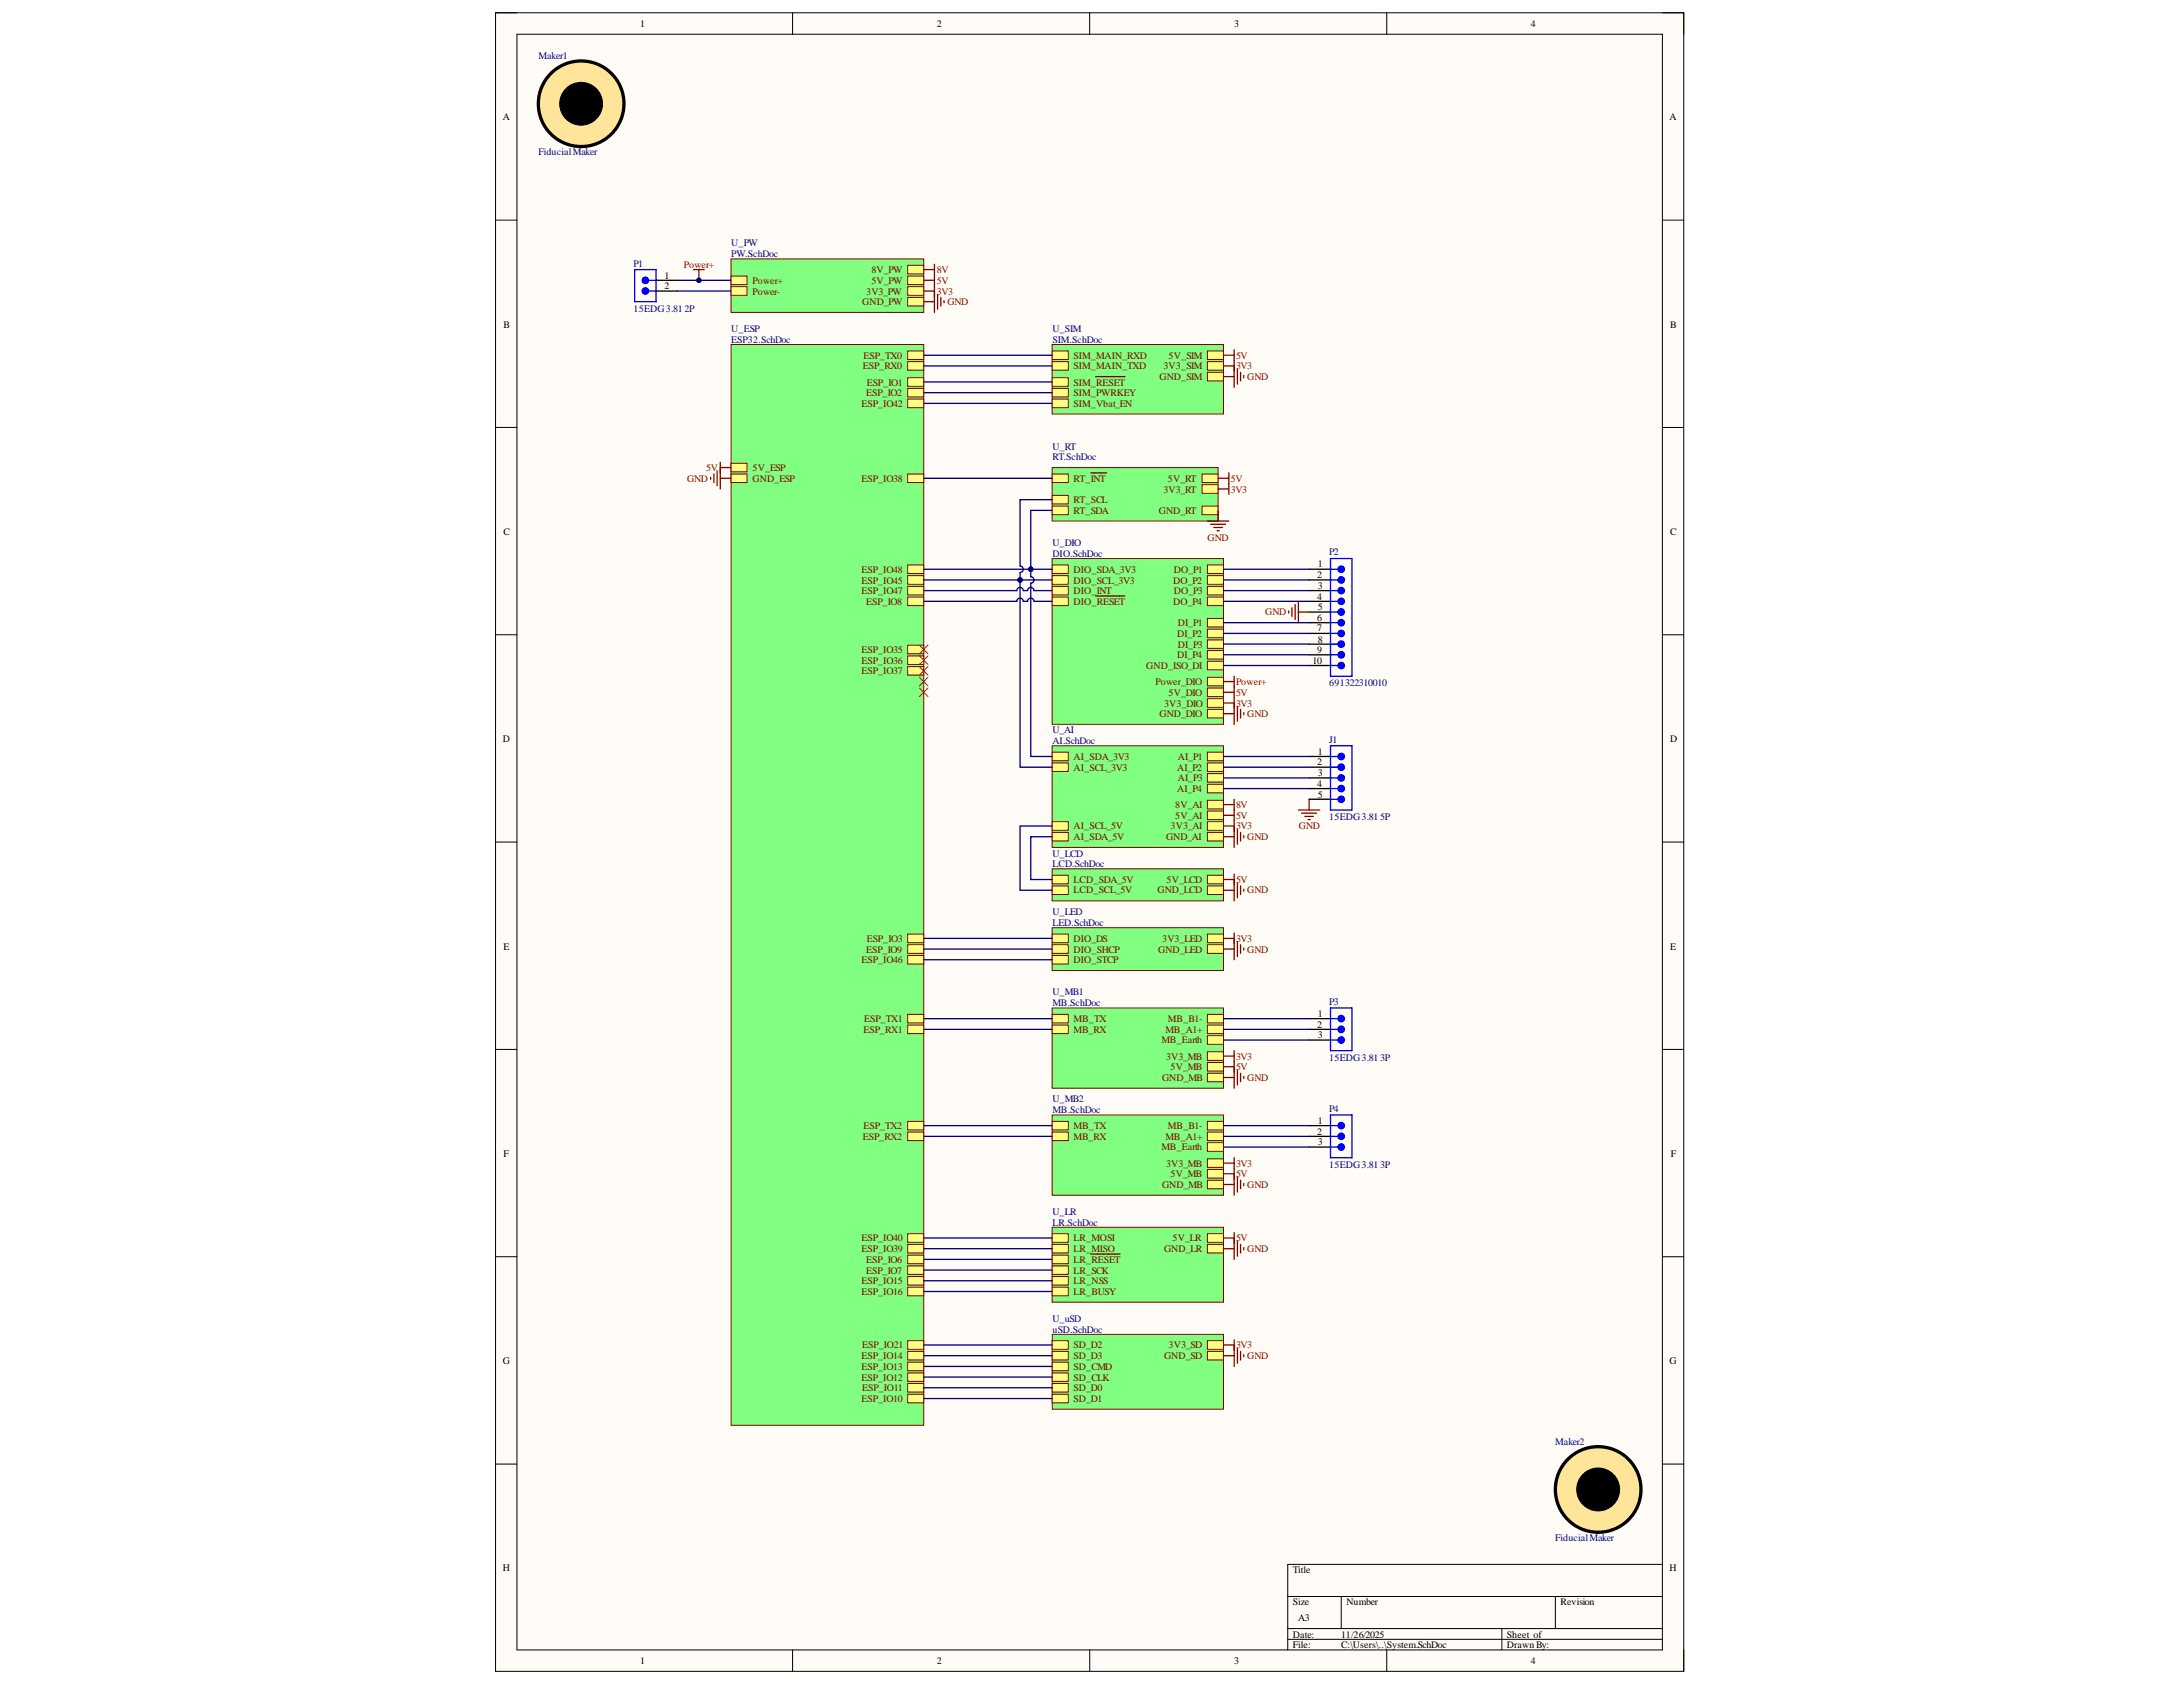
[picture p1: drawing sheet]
<svg xmlns="http://www.w3.org/2000/svg" width="279mm" height="216mm" viewBox="0 0 279 216" stroke-linecap="round" stroke-linejoin="round" font-family="sans-serif">
<defs><g id="words">
<g font-size="1.3">
<text x="81.9" y="3.5">1</text>
<text x="119.9" y="3.5">2</text>
<text x="157.9" y="3.5">3</text>
<text x="195.9" y="3.5">4</text>
<text x="64.3" y="15.4">A</text>
<text x="213.7" y="15.4">A</text>
<text x="85.1" y="35.7">1</text>
<text x="64.4" y="41.9">B</text>
<text x="85.1" y="37">2</text>
<text x="213.7" y="41.9">B</text>
<text x="64.4" y="68.5">C</text>
<text x="213.7" y="68.5">C</text>
<text x="168.6" y="74">2</text>
<text x="168.6" y="76.7">4</text>
<text x="168.7" y="72.6">1</text>
<text x="168.7" y="75.4">3</text>
<text x="168.6" y="79.4">6</text>
<text x="168.6" y="80.8">7</text>
<text x="168.6" y="83.6">9</text>
<text x="168.7" y="78.1">5</text>
<text x="168.7" y="82.2">8</text>
<text x="168" y="84.9">10</text>
<text x="64.3" y="95">D</text>
<text x="213.7" y="95">D</text>
<text x="168.6" y="98">2</text>
<text x="168.6" y="100.7">4</text>
<text x="168.7" y="96.6">1</text>
<text x="168.7" y="99.3">3</text>
<text x="168.7" y="102.1">5</text>
<text x="64.4" y="121.5">E</text>
<text x="213.7" y="121.5">E</text>
<text x="168.6" y="131.5">2</text>
<text x="168.7" y="130.2">1</text>
<text x="168.7" y="132.9">3</text>
<text x="168.7" y="143.8">1</text>
<text x="64.4" y="148.1">F</text>
<text x="168.6" y="145.2">2</text>
<text x="168.7" y="146.5">3</text>
<text x="213.8" y="148.1">F</text>
<text x="64.3" y="174.5">G</text>
<text x="213.7" y="174.5">G</text>
<text x="64.3" y="201.1">H</text>
<text x="165.5" y="201.3">Title</text>
<text x="213.7" y="201.1">H</text>
<text x="165.5" y="205.4">Size</text>
<text x="165.5" y="209.6">Date:</text>
<text x="166.1" y="207.5">A3</text>
<text x="171.6" y="209.6">11/26/2025</text>
<text x="172.3" y="205.4">Number</text>
<text x="192.9" y="209.6">Sheet of</text>
<text x="199.7" y="205.4">Revision</text>
<text x="81.9" y="213">1</text>
<text x="119.9" y="213">2</text>
<text x="157.9" y="213">3</text>
<text x="165.5" y="210.9">File:</text>
<text x="171.6" y="210.9">C:\Users\..\System.SchDoc</text>
<text x="192.9" y="210.9">DrawnBy:</text>
<text x="195.9" y="213">4</text>
</g>
<g font-size="1.3" fill="#000080">
<text x="68.9" y="7.5">Maker1</text>
<text x="68.9" y="19.9">FiducialMaker</text>
<text x="81.1" y="34.2">P1</text>
<text x="93.6" y="31.5">U_PW</text>
<text x="93.6" y="32.9">PW.SchDoc</text>
<text x="81.1" y="39.9">15EDG3.812P</text>
<text x="93.6" y="42.5">U_ESP</text>
<text x="93.6" y="43.9">ESP32.SchDoc</text>
<text x="134.7" y="42.5">U_SIM</text>
<text x="134.7" y="43.9">SIM.SchDoc</text>
<text x="134.7" y="57.6">U_RT</text>
<text x="134.7" y="58.9">RT.SchDoc</text>
<text x="134.7" y="69.9">U_DIO</text>
<text x="134.7" y="71.2">DIO.SchDoc</text>
<text x="170.1" y="71.1">P2</text>
<text x="170.1" y="87.8">691322310010</text>
<text x="134.7" y="93.8">U_AI</text>
<text x="134.7" y="95.2">AI.SchDoc</text>
<text x="170.1" y="95.1">J1</text>
<text x="170.1" y="105">15EDG3.815P</text>
<text x="134.7" y="109.6">U_LCD</text>
<text x="134.7" y="111">LCD.SchDoc</text>
<text x="134.7" y="117.1">U_LED</text>
<text x="134.7" y="118.5">LED.SchDoc</text>
<text x="134.7" y="127.4">U_MB1</text>
<text x="134.7" y="128.8">MB.SchDoc</text>
<text x="170.1" y="128.6">P3</text>
<text x="170.1" y="135.7">15EDG3.813P</text>
<text x="134.7" y="141.1">U_MB2</text>
<text x="134.7" y="142.5">MB.SchDoc</text>
<text x="170.1" y="142.3">P4</text>
<text x="170.1" y="149.4">15EDG3.813P</text>
<text x="134.7" y="155.5">U_LR</text>
<text x="134.7" y="156.9">LR.SchDoc</text>
<text x="134.7" y="169.2">U_uSD</text>
<text x="134.7" y="170.5">uSD.SchDoc</text>
<text x="199" y="184.9">Maker2</text>
<text x="199" y="197.2">FiducialMaker</text>
</g>
<g font-size="1.3" fill="#800000">
<text x="87.5" y="34.2">Power+</text>
<text x="111.5" y="35">8V_PW</text>
<text x="119.9" y="35">8V</text>
<text x="96.3" y="36.3">Power+</text>
<text x="96.3" y="37.7">Power-</text>
<text x="110.3" y="39.1">GND_PW</text>
<text x="110.8" y="37.7">3V3_PW</text>
<text x="111.5" y="36.3">5V_PW</text>
<text x="119.9" y="36.3">5V</text>
<text x="119.9" y="37.7">3V3</text>
<text x="121.2" y="39.1">GND</text>
<text x="110.4" y="47.2">ESP_RX0</text>
<text x="110.5" y="45.9">ESP_TX0</text>
<text x="137.4" y="45.9">SIM_MAIN_RXD</text>
<text x="137.4" y="47.2">SIM_MAIN_TXD</text>
<text x="148.9" y="47.2">3V3_SIM</text>
<text x="149.6" y="45.9">5V_SIM</text>
<text x="158.2" y="45.9">5V</text>
<text x="158.2" y="47.2">3V3</text>
<text x="110.3" y="52.1">ESP_IO42</text>
<text x="110.8" y="50.7">ESP_IO2</text>
<text x="110.9" y="49.4">ESP_IO1</text>
<text x="137.4" y="52.1">SIM_Vbat_EN</text>
<text x="137.4" y="49.4">SIM_RESET</text>
<text x="137.4" y="50.7">SIM_PWRKEY</text>
<text x="148.4" y="48.7">GND_SIM</text>
<text x="159.6" y="48.7">GND</text>
<text x="87.9" y="61.7">GND</text>
<text x="90.4" y="60.3">5V</text>
<text x="96.3" y="60.3">5V_ESP</text>
<text x="96.3" y="61.7">GND_ESP</text>
<text x="110.3" y="61.7">ESP_IO38</text>
<text x="137.4" y="64.4">RT_SCL</text>
<text x="137.4" y="65.8">RT_SDA</text>
<text x="137.4" y="61.7">RT_INT</text>
<text x="148.3" y="65.8">GND_RT</text>
<text x="148.9" y="63.1">3V3_RT</text>
<text x="149.5" y="61.7">5V_RT</text>
<text x="157.5" y="61.7">5V</text>
<text x="157.5" y="63.1">3V3</text>
<text x="154.6" y="69.2">GND</text>
<text x="110.3" y="73.3">ESP_IO48</text>
<text x="110.3" y="76.1">ESP_IO47</text>
<text x="110.3" y="74.7">ESP_IO45</text>
<text x="110.8" y="77.4">ESP_IO8</text>
<text x="137.4" y="74.7">DIO_SCL_3V3</text>
<text x="137.4" y="73.3">DIO_SDA_3V3</text>
<text x="137.4" y="76.1">DIO_INT</text>
<text x="137.4" y="77.4">DIO_RESET</text>
<text x="150.2" y="74.7">DO_P2</text>
<text x="150.2" y="77.4">DO_P4</text>
<text x="150.3" y="73.3">DO_P1</text>
<text x="150.3" y="76.1">DO_P3</text>
<text x="110.3" y="83.6">ESP_IO35</text>
<text x="150.7" y="81.6">DI_P2</text>
<text x="150.8" y="80.1">DI_P1</text>
<text x="150.8" y="82.9">DI_P3</text>
<text x="161.9" y="78.8">GND</text>
<text x="110.3" y="84.9">ESP_IO36</text>
<text x="110.3" y="86.3">ESP_IO37</text>
<text x="146.7" y="85.6">GND_ISO_DI</text>
<text x="147.9" y="87.6">Power_DIO</text>
<text x="149.6" y="89.1">5V_DIO</text>
<text x="150.7" y="84.3">DI_P4</text>
<text x="158.2" y="87.6">Power+</text>
<text x="158.2" y="89.1">5V</text>
<text x="148.4" y="91.8">GND_DIO</text>
<text x="149" y="90.4">3V3_DIO</text>
<text x="158.2" y="90.4">3V3</text>
<text x="159.6" y="91.8">GND</text>
<text x="137.4" y="98.6">AI_SCL_3V3</text>
<text x="137.4" y="97.3">AI_SDA_3V3</text>
<text x="150.7" y="98.6">AI_P2</text>
<text x="150.7" y="101.4">AI_P4</text>
<text x="150.8" y="97.3">AI_P1</text>
<text x="150.8" y="100">AI_P3</text>
<text x="137.4" y="106.2">AI_SCL_5V</text>
<text x="137.4" y="107.5">AI_SDA_5V</text>
<text x="149.2" y="107.5">GND_AI</text>
<text x="149.8" y="106.2">3V3_AI</text>
<text x="150.4" y="103.4">8V_AI</text>
<text x="150.4" y="104.8">5V_AI</text>
<text x="158.2" y="106.2">3V3</text>
<text x="158.2" y="103.4">8V</text>
<text x="158.2" y="104.8">5V</text>
<text x="159.6" y="107.5">GND</text>
<text x="166.2" y="106.2">GND</text>
<text x="137.4" y="113">LCD_SDA_5V</text>
<text x="149.3" y="113">5V_LCD</text>
<text x="158.2" y="113">5V</text>
<text x="137.4" y="114.3">LCD_SCL_5V</text>
<text x="148.1" y="114.3">GND_LCD</text>
<text x="159.6" y="114.3">GND</text>
<text x="110.3" y="123.3">ESP_IO46</text>
<text x="110.8" y="122">ESP_IO9</text>
<text x="110.9" y="120.5">ESP_IO3</text>
<text x="137.4" y="120.5">DIO_DS</text>
<text x="137.4" y="122">DIO_SHCP</text>
<text x="137.4" y="123.3">DIO_STCP</text>
<text x="148.2" y="122">GND_LED</text>
<text x="148.7" y="120.5">3V3_LED</text>
<text x="158.2" y="120.5">3V3</text>
<text x="159.6" y="122">GND</text>
<text x="110.6" y="130.8">ESP_TX1</text>
<text x="137.4" y="130.8">MB_TX</text>
<text x="149.5" y="130.8">MB_B1-</text>
<text x="110.5" y="132.2">ESP_RX1</text>
<text x="137.4" y="132.2">MB_RX</text>
<text x="148.6" y="133.5">MB_Earth</text>
<text x="149.2" y="132.2">MB_A1+</text>
<text x="149.2" y="135.6">3V3_MB</text>
<text x="149.8" y="137">5V_MB</text>
<text x="158.2" y="137">5V</text>
<text x="158.2" y="135.6">3V3</text>
<text x="148.7" y="138.3">GND_MB</text>
<text x="159.6" y="138.3">GND</text>
<text x="110.4" y="145.9">ESP_RX2</text>
<text x="110.5" y="144.5">ESP_TX2</text>
<text x="137.4" y="144.5">MB_TX</text>
<text x="137.4" y="145.9">MB_RX</text>
<text x="148.6" y="147.2">MB_Earth</text>
<text x="149.2" y="145.9">MB_A1+</text>
<text x="149.2" y="149.3">3V3_MB</text>
<text x="149.5" y="144.5">MB_B1-</text>
<text x="158.2" y="149.3">3V3</text>
<text x="148.7" y="152">GND_MB</text>
<text x="149.8" y="150.7">5V_MB</text>
<text x="158.2" y="150.7">5V</text>
<text x="159.6" y="152">GND</text>
<text x="110.3" y="158.9">ESP_IO40</text>
<text x="110.3" y="160.2">ESP_IO39</text>
<text x="110.8" y="161.7">ESP_IO6</text>
<text x="137.4" y="160.2">LR_MISO</text>
<text x="137.4" y="161.7">LR_RESET</text>
<text x="137.4" y="158.9">LR_MOSI</text>
<text x="149" y="160.2">GND_LR</text>
<text x="150.1" y="158.9">5V_LR</text>
<text x="158.2" y="158.9">5V</text>
<text x="159.6" y="160.2">GND</text>
<text x="110.3" y="164.4">ESP_IO15</text>
<text x="110.3" y="165.7">ESP_IO16</text>
<text x="110.8" y="163">ESP_IO7</text>
<text x="137.4" y="163">LR_SCK</text>
<text x="137.4" y="164.4">LR_NSS</text>
<text x="137.4" y="165.7">LR_BUSY</text>
<text x="110.3" y="173.9">ESP_IO14</text>
<text x="110.3" y="172.6">ESP_IO21</text>
<text x="137.4" y="172.6">SD_D2</text>
<text x="137.4" y="173.9">SD_D3</text>
<text x="149" y="173.9">GND_SD</text>
<text x="149.6" y="172.6">3V3_SD</text>
<text x="158.2" y="172.6">3V3</text>
<text x="159.6" y="173.9">GND</text>
<text x="110.3" y="179.4">ESP_IO10</text>
<text x="110.3" y="176.7">ESP_IO12</text>
<text x="110.3" y="175.4">ESP_IO13</text>
<text x="110.3" y="178.1">ESP_IO11</text>
<text x="137.4" y="178.1">SD_D0</text>
<text x="137.4" y="179.4">SD_D1</text>
<text x="137.4" y="175.4">SD_CMD</text>
<text x="137.4" y="176.7">SD_CLK</text>
</g>
</g></defs>
<path d="M63.4 1.6h152.1v212.3h-152.1z" fill-rule="evenodd" fill="#fffcf8"/>
<path d="M63.4 1.6h152.1v212.3h-152.1z" fill="none" stroke="#000" stroke-width=".13"/>
<path d="M66.2 4.4h146.6v206.8h-146.6z" fill-rule="evenodd" fill="#fffcf8"/>
<g fill="none" stroke="#000" stroke-width=".13">
<path d="M63.4 1.6h2.8M66.2 4.4h146.6v206.8h-146.6zM101.4 1.6v2.8M139.5 1.6v2.8M177.5 1.6v2.8M212.8 1.6h2.7v2.8M63.4 28.2h2.8M212.8 28.2h2.7M63.4 54.7h2.8M212.8 54.7h2.7M63.4 81.2h2.8M212.8 81.2h2.7"/>
<path d="M63.4 107.8h2.8M212.8 107.8h2.7M63.4 134.3h2.8M212.8 134.3h2.7M63.4 160.8h2.8M212.8 160.8h2.7M63.4 187.4h2.8M212.8 187.4h2.7M101.4 211.2v2.7M139.5 211.2v2.7M164.8 204.3h48M164.8 208.4h48"/>
<path d="M164.8 209.8h48M171.7 204.3v4.1M177.5 211.2v2.7M192.2 208.4v2.8M199.1 204.3v4.1M212.8 200.2h-48v11M215.5 211.2v2.7"/>
</g>
<path d="M134.7 129h21.9v10.3h-21.9z" fill-rule="evenodd" fill="#80ff80"/>
<path d="M134.7 129h21.9v10.3h-21.9z" fill="none" stroke="#800000" stroke-width=".13"/>
<path d="M154.5 136h2.1v1.1h-2.1z" fill-rule="evenodd" fill="#ffff80"/>
<path d="M154.5 136h2.1v1.1h-2.1z" fill="none" stroke="#800000" stroke-width=".13"/>
<path d="M154.5 137.3h2.1v1.1h-2.1z" fill-rule="evenodd" fill="#ffff80"/>
<path d="M154.5 137.3h2.1v1.1h-2.1z" fill="none" stroke="#800000" stroke-width=".13"/>
<path d="M134.7 129.8h2v1.1h-2z" fill-rule="evenodd" fill="#ffff80"/>
<path d="M134.7 129.8h2v1.1h-2z" fill="none" stroke="#800000" stroke-width=".13"/>
<path d="M134.7 131.2h2v1.1h-2z" fill-rule="evenodd" fill="#ffff80"/>
<path d="M134.7 131.2h2v1.1h-2z" fill="none" stroke="#800000" stroke-width=".13"/>
<path d="M154.5 131.2h2.1v1.1h-2.1z" fill-rule="evenodd" fill="#ffff80"/>
<path d="M154.5 131.2h2.1v1.1h-2.1z" fill="none" stroke="#800000" stroke-width=".13"/>
<path d="M154.5 129.8h2.1v1.1h-2.1z" fill-rule="evenodd" fill="#ffff80"/>
<path d="M154.5 129.8h2.1v1.1h-2.1z" fill="none" stroke="#800000" stroke-width=".13"/>
<path d="M154.5 132.6h2.1v1.1h-2.1z" fill-rule="evenodd" fill="#ffff80"/>
<path d="M154.5 132.6h2.1v1.1h-2.1z" fill="none" stroke="#800000" stroke-width=".13"/>
<path d="M154.5 134.6h2.1v1.1h-2.1z" fill-rule="evenodd" fill="#ffff80"/>
<path d="M154.5 134.6h2.1v1.1h-2.1z" fill="none" stroke="#800000" stroke-width=".13"/>
<path d="M134.7 157.1h21.9v9.6h-21.9z" fill-rule="evenodd" fill="#80ff80"/>
<path d="M134.7 157.1h21.9v9.6h-21.9z" fill="none" stroke="#800000" stroke-width=".13"/>
<path d="M154.5 157.9h2.1v1.1h-2.1z" fill-rule="evenodd" fill="#ffff80"/>
<path d="M154.5 157.9h2.1v1.1h-2.1z" fill="none" stroke="#800000" stroke-width=".13"/>
<path d="M154.5 159.3h2.1v1.1h-2.1z" fill-rule="evenodd" fill="#ffff80"/>
<path d="M154.5 159.3h2.1v1.1h-2.1z" fill="none" stroke="#800000" stroke-width=".13"/>
<path d="M134.7 159.3h2v1.1h-2z" fill-rule="evenodd" fill="#ffff80"/>
<path d="M134.7 159.3h2v1.1h-2z" fill="none" stroke="#800000" stroke-width=".13"/>
<path d="M134.7 162h2v1.1h-2z" fill-rule="evenodd" fill="#ffff80"/>
<path d="M134.7 162h2v1.1h-2z" fill="none" stroke="#800000" stroke-width=".13"/>
<path d="M134.7 163.4h2v1.1h-2z" fill-rule="evenodd" fill="#ffff80"/>
<path d="M134.7 163.4h2v1.1h-2z" fill="none" stroke="#800000" stroke-width=".13"/>
<path d="M134.7 164.7h2v1.1h-2z" fill-rule="evenodd" fill="#ffff80"/>
<path d="M134.7 164.7h2v1.1h-2z" fill="none" stroke="#800000" stroke-width=".13"/>
<path d="M134.7 160.6h2v1.1h-2z" fill-rule="evenodd" fill="#ffff80"/>
<path d="M134.7 160.6h2v1.1h-2z" fill="none" stroke="#800000" stroke-width=".13"/>
<path d="M139.6 160.5h3.8" fill="none" stroke="#800000" stroke-width=".17"/>
<path d="M134.7 157.9h2v1.1h-2z" fill-rule="evenodd" fill="#ffff80"/>
<path d="M134.7 157.9h2v1.1h-2z" fill="none" stroke="#800000" stroke-width=".13"/>
<path d="M88.8 34.5h1.3M89.5 34.5v1.4" fill="none" stroke="#800000" stroke-width=".17"/>
<circle cx="89.5" cy="35.9" r=".27" fill="#000080"/>
<circle cx="89.5" cy="35.9" r=".27" fill="none" stroke="#000080" stroke-width=".13"/>
<g fill="none" stroke="#800000" stroke-width=".17">
<path d="M118.2 38.6h1.4M119.6 37.2v2.8M120 37.7v1.9M120.4 38.1v1.1M120.8 38.5v.3M156.6 48.2h1.4M158 46.8v2.8M158.4 47.2v2M158.8 47.7v1M159.2 48.1v.2M156.6 107.1h1.4M158 105.7v2.8"/>
<path d="M158.4 106.1v1.9M158.8 106.5v1.1M159.2 106.9v.3M156.6 137.9h1.4M158 136.5v2.8M158.4 136.9v2M158.8 137.3v1.1M159.2 137.8v.2M156.6 159.8h1.4M158 158.4v2.8M158.4 158.8v2M158.8 159.3v1.1"/>
<path d="M159.2 159.7v.2"/>
</g>
<path d="M134.7 170.8h21.9v9.5h-21.9z" fill-rule="evenodd" fill="#80ff80"/>
<path d="M134.7 170.8h21.9v9.5h-21.9z" fill="none" stroke="#800000" stroke-width=".13"/>
<path d="M154.5 171.6h2.1v1.1h-2.1z" fill-rule="evenodd" fill="#ffff80"/>
<path d="M154.5 171.6h2.1v1.1h-2.1z" fill="none" stroke="#800000" stroke-width=".13"/>
<path d="M134.7 177.1h2v1.1h-2z" fill-rule="evenodd" fill="#ffff80"/>
<path d="M134.7 177.1h2v1.1h-2z" fill="none" stroke="#800000" stroke-width=".13"/>
<path d="M134.7 178.4h2v1.1h-2z" fill-rule="evenodd" fill="#ffff80"/>
<path d="M134.7 178.4h2v1.1h-2z" fill="none" stroke="#800000" stroke-width=".13"/>
<path d="M134.7 171.6h2v1.1h-2z" fill-rule="evenodd" fill="#ffff80"/>
<path d="M134.7 171.6h2v1.1h-2z" fill="none" stroke="#800000" stroke-width=".13"/>
<path d="M134.7 173h2v1.1h-2z" fill-rule="evenodd" fill="#ffff80"/>
<path d="M134.7 173h2v1.1h-2z" fill="none" stroke="#800000" stroke-width=".13"/>
<path d="M134.7 174.3h2v1.1h-2z" fill-rule="evenodd" fill="#ffff80"/>
<path d="M134.7 174.3h2v1.1h-2z" fill="none" stroke="#800000" stroke-width=".13"/>
<path d="M134.7 175.7h2v1.1h-2z" fill-rule="evenodd" fill="#ffff80"/>
<path d="M134.7 175.7h2v1.1h-2z" fill="none" stroke="#800000" stroke-width=".13"/>
<path d="M154.5 173h2.1v1.1h-2.1z" fill-rule="evenodd" fill="#ffff80"/>
<path d="M154.5 173h2.1v1.1h-2.1z" fill="none" stroke="#800000" stroke-width=".13"/>
<path d="M118.2 35.9h1.4M119.6 35.2v1.4M156.6 45.5h1.4M158 44.8v1.3M156.6 158.4h1.4M158 157.8v1.3M156.6 173.5h1.4M158 172.1v2.8M158.4 172.5v2M158.8 173v1.1M159.2 173.4v.2" fill="none" stroke="#800000" stroke-width=".17"/>
<circle cx="74.4" cy="13.3" r="5.5" fill="#ffe599"/>
<circle cx="74.4" cy="13.3" r="5.5" fill="none" stroke="#000" stroke-width=".42"/>
<circle cx="74.4" cy="13.3" r="2.74" fill="#000"/>
<circle cx="74.4" cy="13.3" r="2.74" fill="none" stroke="#000" stroke-width=".13"/>
<circle cx="204.5" cy="190.6" r="5.5" fill="#ffe599"/>
<circle cx="204.5" cy="190.6" r="5.5" fill="none" stroke="#000" stroke-width=".42"/>
<circle cx="204.5" cy="190.6" r="2.74" fill="#000"/>
<circle cx="204.5" cy="190.6" r="2.74" fill="none" stroke="#000" stroke-width=".13"/>
<path d="M156.6 136.5h1.4M158 135.8v1.4" fill="none" stroke="#800000" stroke-width=".17"/>
<path d="M93.6 44.1h24.6v138.3h-24.6z" fill-rule="evenodd" fill="#80ff80"/>
<path d="M93.6 44.1h24.6v138.3h-24.6z" fill="none" stroke="#800000" stroke-width=".13"/>
<path d="M116.2 157.9h2v1.1h-2z" fill-rule="evenodd" fill="#ffff80"/>
<path d="M116.2 157.9h2v1.1h-2z" fill="none" stroke="#800000" stroke-width=".13"/>
<path d="M116.2 159.3h2v1.1h-2z" fill-rule="evenodd" fill="#ffff80"/>
<path d="M116.2 159.3h2v1.1h-2z" fill="none" stroke="#800000" stroke-width=".13"/>
<path d="M116.2 72.3h2v1.1h-2z" fill-rule="evenodd" fill="#ffff80"/>
<path d="M116.2 72.3h2v1.1h-2z" fill="none" stroke="#800000" stroke-width=".13"/>
<path d="M116.2 178.4h2v1.1h-2z" fill-rule="evenodd" fill="#ffff80"/>
<path d="M116.2 178.4h2v1.1h-2z" fill="none" stroke="#800000" stroke-width=".13"/>
<path d="M116.2 177.1h2v1.1h-2z" fill-rule="evenodd" fill="#ffff80"/>
<path d="M116.2 177.1h2v1.1h-2z" fill="none" stroke="#800000" stroke-width=".13"/>
<path d="M116.2 175.7h2v1.1h-2z" fill-rule="evenodd" fill="#ffff80"/>
<path d="M116.2 175.7h2v1.1h-2z" fill="none" stroke="#800000" stroke-width=".13"/>
<path d="M116.2 174.3h2v1.1h-2z" fill-rule="evenodd" fill="#ffff80"/>
<path d="M116.2 174.3h2v1.1h-2z" fill="none" stroke="#800000" stroke-width=".13"/>
<path d="M116.2 173h2v1.1h-2z" fill-rule="evenodd" fill="#ffff80"/>
<path d="M116.2 173h2v1.1h-2z" fill="none" stroke="#800000" stroke-width=".13"/>
<path d="M116.2 171.6h2v1.1h-2z" fill-rule="evenodd" fill="#ffff80"/>
<path d="M116.2 171.6h2v1.1h-2z" fill="none" stroke="#800000" stroke-width=".13"/>
<path d="M93.6 59.3h2v1.1h-2z" fill-rule="evenodd" fill="#ffff80"/>
<path d="M93.6 59.3h2v1.1h-2z" fill="none" stroke="#800000" stroke-width=".13"/>
<path d="M93.6 60.7h2v1.1h-2z" fill-rule="evenodd" fill="#ffff80"/>
<path d="M93.6 60.7h2v1.1h-2z" fill="none" stroke="#800000" stroke-width=".13"/>
<path d="M116.2 144.9h2v1.1h-2z" fill-rule="evenodd" fill="#ffff80"/>
<path d="M116.2 144.9h2v1.1h-2z" fill="none" stroke="#800000" stroke-width=".13"/>
<path d="M116.2 143.5h2v1.1h-2z" fill-rule="evenodd" fill="#ffff80"/>
<path d="M116.2 143.5h2v1.1h-2z" fill="none" stroke="#800000" stroke-width=".13"/>
<path d="M116.2 75h2v1.1h-2z" fill-rule="evenodd" fill="#ffff80"/>
<path d="M116.2 75h2v1.1h-2z" fill="none" stroke="#800000" stroke-width=".13"/>
<path d="M116.2 129.8h2v1.1h-2z" fill-rule="evenodd" fill="#ffff80"/>
<path d="M116.2 129.8h2v1.1h-2z" fill="none" stroke="#800000" stroke-width=".13"/>
<path d="M116.2 131.2h2v1.1h-2z" fill-rule="evenodd" fill="#ffff80"/>
<path d="M116.2 131.2h2v1.1h-2z" fill="none" stroke="#800000" stroke-width=".13"/>
<path d="M116.2 119.5h2v1.1h-2z" fill-rule="evenodd" fill="#ffff80"/>
<path d="M116.2 119.5h2v1.1h-2z" fill="none" stroke="#800000" stroke-width=".13"/>
<path d="M116.2 73.7h2v1.1h-2z" fill-rule="evenodd" fill="#ffff80"/>
<path d="M116.2 73.7h2v1.1h-2z" fill="none" stroke="#800000" stroke-width=".13"/>
<path d="M116.2 76.4h2v1.1h-2z" fill-rule="evenodd" fill="#ffff80"/>
<path d="M116.2 76.4h2v1.1h-2z" fill="none" stroke="#800000" stroke-width=".13"/>
<path d="M116.2 160.6h2v1.1h-2z" fill-rule="evenodd" fill="#ffff80"/>
<path d="M116.2 160.6h2v1.1h-2z" fill="none" stroke="#800000" stroke-width=".13"/>
<path d="M116.2 163.4h2v1.1h-2z" fill-rule="evenodd" fill="#ffff80"/>
<path d="M116.2 163.4h2v1.1h-2z" fill="none" stroke="#800000" stroke-width=".13"/>
<path d="M116.2 164.7h2v1.1h-2z" fill-rule="evenodd" fill="#ffff80"/>
<path d="M116.2 164.7h2v1.1h-2z" fill="none" stroke="#800000" stroke-width=".13"/>
<path d="M116.2 162h2v1.1h-2z" fill-rule="evenodd" fill="#ffff80"/>
<path d="M116.2 162h2v1.1h-2z" fill="none" stroke="#800000" stroke-width=".13"/>
<path d="M116.2 120.9h2v1.1h-2z" fill-rule="evenodd" fill="#ffff80"/>
<path d="M116.2 120.9h2v1.1h-2z" fill="none" stroke="#800000" stroke-width=".13"/>
<path d="M116.2 122.3h2v1.1h-2z" fill-rule="evenodd" fill="#ffff80"/>
<path d="M116.2 122.3h2v1.1h-2z" fill="none" stroke="#800000" stroke-width=".13"/>
<path d="M116.2 82.6h2v1.1h-2z" fill-rule="evenodd" fill="#ffff80"/>
<path d="M116.2 82.6h2v1.1h-2z" fill="none" stroke="#800000" stroke-width=".13"/>
<path d="M116.2 83.9h2v1.1h-2z" fill-rule="evenodd" fill="#ffff80"/>
<path d="M116.2 83.9h2v1.1h-2z" fill="none" stroke="#800000" stroke-width=".13"/>
<path d="M116.2 85.3h2v1.1h-2z" fill-rule="evenodd" fill="#ffff80"/>
<path d="M116.2 85.3h2v1.1h-2z" fill="none" stroke="#800000" stroke-width=".13"/>
<path d="M116.2 60.7h2v1.1h-2z" fill-rule="evenodd" fill="#ffff80"/>
<path d="M116.2 60.7h2v1.1h-2z" fill="none" stroke="#800000" stroke-width=".13"/>
<path d="M116.2 46.3h2v1.1h-2z" fill-rule="evenodd" fill="#ffff80"/>
<path d="M116.2 46.3h2v1.1h-2z" fill="none" stroke="#800000" stroke-width=".13"/>
<path d="M116.2 44.9h2v1.1h-2z" fill-rule="evenodd" fill="#ffff80"/>
<path d="M116.2 44.9h2v1.1h-2z" fill="none" stroke="#800000" stroke-width=".13"/>
<path d="M116.2 48.3h2v1.1h-2z" fill-rule="evenodd" fill="#ffff80"/>
<path d="M116.2 48.3h2v1.1h-2z" fill="none" stroke="#800000" stroke-width=".13"/>
<path d="M116.2 51.1h2v1.1h-2z" fill-rule="evenodd" fill="#ffff80"/>
<path d="M116.2 51.1h2v1.1h-2z" fill="none" stroke="#800000" stroke-width=".13"/>
<path d="M116.2 49.7h2v1.1h-2z" fill-rule="evenodd" fill="#ffff80"/>
<path d="M116.2 49.7h2v1.1h-2z" fill="none" stroke="#800000" stroke-width=".13"/>
<path d="M92.2 59.2v3.4M92.2 59.8h1.4M91 61.1v.2M91.4 60.7v1.1M91.8 60.2v2M92.2 61.2h1.4" fill="none" stroke="#800000" stroke-width=".17"/>
<path d="M134.7 95.4h21.9v13.1h-21.9z" fill-rule="evenodd" fill="#80ff80"/>
<path d="M134.7 95.4h21.9v13.1h-21.9z" fill="none" stroke="#800000" stroke-width=".13"/>
<path d="M154.5 105.2h2.1v1.1h-2.1z" fill-rule="evenodd" fill="#ffff80"/>
<path d="M154.5 105.2h2.1v1.1h-2.1z" fill="none" stroke="#800000" stroke-width=".13"/>
<path d="M154.5 106.5h2.1v1.1h-2.1z" fill-rule="evenodd" fill="#ffff80"/>
<path d="M154.5 106.5h2.1v1.1h-2.1z" fill="none" stroke="#800000" stroke-width=".13"/>
<path d="M154.5 102.4h2.1v1.1h-2.1z" fill-rule="evenodd" fill="#ffff80"/>
<path d="M154.5 102.4h2.1v1.1h-2.1z" fill="none" stroke="#800000" stroke-width=".13"/>
<path d="M154.5 103.8h2.1v1.1h-2.1z" fill-rule="evenodd" fill="#ffff80"/>
<path d="M154.5 103.8h2.1v1.1h-2.1z" fill="none" stroke="#800000" stroke-width=".13"/>
<path d="M154.5 96.3h2.1v1.1h-2.1z" fill-rule="evenodd" fill="#ffff80"/>
<path d="M154.5 96.3h2.1v1.1h-2.1z" fill="none" stroke="#800000" stroke-width=".13"/>
<path d="M154.5 97.6h2.1v1.1h-2.1z" fill-rule="evenodd" fill="#ffff80"/>
<path d="M154.5 97.6h2.1v1.1h-2.1z" fill="none" stroke="#800000" stroke-width=".13"/>
<path d="M154.5 99h2.1v1.1h-2.1z" fill-rule="evenodd" fill="#ffff80"/>
<path d="M154.5 99h2.1v1.1h-2.1z" fill="none" stroke="#800000" stroke-width=".13"/>
<path d="M154.5 100.4h2.1v1.1h-2.1z" fill-rule="evenodd" fill="#ffff80"/>
<path d="M154.5 100.4h2.1v1.1h-2.1z" fill="none" stroke="#800000" stroke-width=".13"/>
<path d="M134.7 105.2h2v1.1h-2z" fill-rule="evenodd" fill="#ffff80"/>
<path d="M134.7 105.2h2v1.1h-2z" fill="none" stroke="#800000" stroke-width=".13"/>
<path d="M134.7 106.5h2v1.1h-2z" fill-rule="evenodd" fill="#ffff80"/>
<path d="M134.7 106.5h2v1.1h-2z" fill="none" stroke="#800000" stroke-width=".13"/>
<path d="M134.7 97.6h2v1.1h-2z" fill-rule="evenodd" fill="#ffff80"/>
<path d="M134.7 97.6h2v1.1h-2z" fill="none" stroke="#800000" stroke-width=".13"/>
<path d="M134.7 96.3h2v1.1h-2z" fill-rule="evenodd" fill="#ffff80"/>
<path d="M134.7 96.3h2v1.1h-2z" fill="none" stroke="#800000" stroke-width=".13"/>
<path d="M156.6 105.7h1.4M158 105v1.4" fill="none" stroke="#800000" stroke-width=".17"/>
<path d="M93.6 33.1h24.6v6.9h-24.6z" fill-rule="evenodd" fill="#80ff80"/>
<path d="M93.6 33.1h24.6v6.9h-24.6z" fill="none" stroke="#800000" stroke-width=".13"/>
<path d="M93.6 35.3h2v1.1h-2z" fill-rule="evenodd" fill="#ffff80"/>
<path d="M93.6 35.3h2v1.1h-2z" fill="none" stroke="#800000" stroke-width=".13"/>
<path d="M93.6 36.7h2v1.1h-2z" fill-rule="evenodd" fill="#ffff80"/>
<path d="M93.6 36.7h2v1.1h-2z" fill="none" stroke="#800000" stroke-width=".13"/>
<path d="M116.2 35.3h2v1.1h-2z" fill-rule="evenodd" fill="#ffff80"/>
<path d="M116.2 35.3h2v1.1h-2z" fill="none" stroke="#800000" stroke-width=".13"/>
<path d="M116.2 38.1h2v1.1h-2z" fill-rule="evenodd" fill="#ffff80"/>
<path d="M116.2 38.1h2v1.1h-2z" fill="none" stroke="#800000" stroke-width=".13"/>
<path d="M116.2 36.7h2v1.1h-2z" fill-rule="evenodd" fill="#ffff80"/>
<path d="M116.2 36.7h2v1.1h-2z" fill="none" stroke="#800000" stroke-width=".13"/>
<path d="M116.2 34h2v1.1h-2z" fill-rule="evenodd" fill="#ffff80"/>
<path d="M116.2 34h2v1.1h-2z" fill="none" stroke="#800000" stroke-width=".13"/>
<path d="M118.2 37.2h1.4M119.6 36.6v1.3" fill="none" stroke="#800000" stroke-width=".17"/>
<path d="M134.7 44.1h21.9v8.9h-21.9z" fill-rule="evenodd" fill="#80ff80"/>
<path d="M134.7 44.1h21.9v8.9h-21.9z" fill="none" stroke="#800000" stroke-width=".13"/>
<path d="M134.7 51.1h2v1.1h-2z" fill-rule="evenodd" fill="#ffff80"/>
<path d="M134.7 51.1h2v1.1h-2z" fill="none" stroke="#800000" stroke-width=".13"/>
<path d="M134.7 48.3h2v1.1h-2z" fill-rule="evenodd" fill="#ffff80"/>
<path d="M134.7 48.3h2v1.1h-2z" fill="none" stroke="#800000" stroke-width=".13"/>
<path d="M140.2 48.2h3.8" fill="none" stroke="#800000" stroke-width=".17"/>
<path d="M134.7 44.9h2v1.1h-2z" fill-rule="evenodd" fill="#ffff80"/>
<path d="M134.7 44.9h2v1.1h-2z" fill="none" stroke="#800000" stroke-width=".13"/>
<path d="M134.7 46.3h2v1.1h-2z" fill-rule="evenodd" fill="#ffff80"/>
<path d="M134.7 46.3h2v1.1h-2z" fill="none" stroke="#800000" stroke-width=".13"/>
<path d="M154.5 44.9h2.1v1.1h-2.1z" fill-rule="evenodd" fill="#ffff80"/>
<path d="M154.5 44.9h2.1v1.1h-2.1z" fill="none" stroke="#800000" stroke-width=".13"/>
<path d="M154.5 47.7h2.1v1h-2.1z" fill-rule="evenodd" fill="#ffff80"/>
<path d="M154.5 47.7h2.1v1h-2.1z" fill="none" stroke="#800000" stroke-width=".13"/>
<path d="M134.7 49.7h2v1.1h-2z" fill-rule="evenodd" fill="#ffff80"/>
<path d="M134.7 49.7h2v1.1h-2z" fill="none" stroke="#800000" stroke-width=".13"/>
<path d="M154.5 46.3h2.1v1.1h-2.1z" fill-rule="evenodd" fill="#ffff80"/>
<path d="M154.5 46.3h2.1v1.1h-2.1z" fill="none" stroke="#800000" stroke-width=".13"/>
<path d="M156.6 172.1h1.4M158 171.5v1.3" fill="none" stroke="#800000" stroke-width=".17"/>
<path d="M134.7 142.7h21.9v10.3h-21.9z" fill-rule="evenodd" fill="#80ff80"/>
<path d="M134.7 142.7h21.9v10.3h-21.9z" fill="none" stroke="#800000" stroke-width=".13"/>
<path d="M154.5 149.7h2.1v1.1h-2.1z" fill-rule="evenodd" fill="#ffff80"/>
<path d="M154.5 149.7h2.1v1.1h-2.1z" fill="none" stroke="#800000" stroke-width=".13"/>
<path d="M154.5 151h2.1v1.1h-2.1z" fill-rule="evenodd" fill="#ffff80"/>
<path d="M154.5 151h2.1v1.1h-2.1z" fill="none" stroke="#800000" stroke-width=".13"/>
<path d="M134.7 143.5h2v1.1h-2z" fill-rule="evenodd" fill="#ffff80"/>
<path d="M134.7 143.5h2v1.1h-2z" fill="none" stroke="#800000" stroke-width=".13"/>
<path d="M134.7 144.9h2v1.1h-2z" fill-rule="evenodd" fill="#ffff80"/>
<path d="M134.7 144.9h2v1.1h-2z" fill="none" stroke="#800000" stroke-width=".13"/>
<path d="M154.5 144.9h2.1v1.1h-2.1z" fill-rule="evenodd" fill="#ffff80"/>
<path d="M154.5 144.9h2.1v1.1h-2.1z" fill="none" stroke="#800000" stroke-width=".13"/>
<path d="M154.5 143.5h2.1v1.1h-2.1z" fill-rule="evenodd" fill="#ffff80"/>
<path d="M154.5 143.5h2.1v1.1h-2.1z" fill="none" stroke="#800000" stroke-width=".13"/>
<path d="M154.5 146.2h2.1v1.1h-2.1z" fill-rule="evenodd" fill="#ffff80"/>
<path d="M154.5 146.2h2.1v1.1h-2.1z" fill="none" stroke="#800000" stroke-width=".13"/>
<path d="M154.5 148.3h2.1v1.1h-2.1z" fill-rule="evenodd" fill="#ffff80"/>
<path d="M154.5 148.3h2.1v1.1h-2.1z" fill="none" stroke="#800000" stroke-width=".13"/>
<path d="M156.6 150.2h1.4M158 149.5v1.4" fill="none" stroke="#800000" stroke-width=".17"/>
<path d="M134.7 111.2h21.9v4.1h-21.9z" fill-rule="evenodd" fill="#80ff80"/>
<path d="M134.7 111.2h21.9v4.1h-21.9z" fill="none" stroke="#800000" stroke-width=".13"/>
<path d="M154.5 113.4h2.1v1.1h-2.1z" fill-rule="evenodd" fill="#ffff80"/>
<path d="M154.5 113.4h2.1v1.1h-2.1z" fill="none" stroke="#800000" stroke-width=".13"/>
<path d="M154.5 112h2.1v1.1h-2.1z" fill-rule="evenodd" fill="#ffff80"/>
<path d="M154.5 112h2.1v1.1h-2.1z" fill="none" stroke="#800000" stroke-width=".13"/>
<path d="M134.7 112h2v1.1h-2z" fill-rule="evenodd" fill="#ffff80"/>
<path d="M134.7 112h2v1.1h-2z" fill="none" stroke="#800000" stroke-width=".13"/>
<path d="M134.7 113.4h2v1.1h-2z" fill-rule="evenodd" fill="#ffff80"/>
<path d="M134.7 113.4h2v1.1h-2z" fill="none" stroke="#800000" stroke-width=".13"/>
<g fill="none" stroke="#800000" stroke-width=".17">
<path d="M118.2 34.5h1.4M119.6 33.8v1.4M156.6 113.9h1.4M156.6 103h1.4M156.6 104.3h1.4M158 102.3v2.7M158 112.6v2.7M158.4 113v1.9M158.8 113.4v1.1M159.2 113.8v.3M166.2 103.7h2.7M166.6 104.1h1.9"/>
<path d="M167 104.5h1.1M167.4 104.9h.3M167.6 102.3v1.4M156.6 151.6h1.4M158 150.2v2.8M158.4 150.6v2M158.8 151v1.1M159.2 151.5v.2"/>
</g>
<path d="M167.6 96.8h2.7M167.6 98.2h2.7M167.6 99.6h2.7M167.6 100.9h2.7M167.6 102.3h2.7" fill="none" stroke="#000" stroke-width=".17"/>
<path d="M170.3 96.8h1M170.3 98.2h1M170.3 99.6h1M170.3 95.4h2.7v8.3h-2.7zM170.3 100.9h1M170.3 102.3h1" fill="none" stroke="#00f" stroke-width=".17"/>
<circle cx="171.7" cy="98.2" r=".41" fill="#00f"/>
<circle cx="171.7" cy="98.2" r=".41" fill="none" stroke="#00f" stroke-width=".17"/>
<circle cx="171.7" cy="99.6" r=".41" fill="#00f"/>
<circle cx="171.7" cy="99.6" r=".41" fill="none" stroke="#00f" stroke-width=".17"/>
<circle cx="171.7" cy="100.9" r=".41" fill="#00f"/>
<circle cx="171.7" cy="100.9" r=".41" fill="none" stroke="#00f" stroke-width=".17"/>
<circle cx="171.7" cy="102.3" r=".41" fill="#00f"/>
<circle cx="171.7" cy="102.3" r=".41" fill="none" stroke="#00f" stroke-width=".17"/>
<circle cx="171.7" cy="96.8" r=".41" fill="#00f"/>
<g fill="none" stroke="#00f" stroke-width=".17">
<path d="M170.3 144.1h1M170.3 145.4h1M170.3 146.8h1M170.3 142.7h2.7v5.5h-2.7z"/>
<circle cx="171.7" cy="96.8" r=".41"/>
</g>
<path d="M167.6 144.1h2.7M167.6 145.4h2.7M167.6 146.8h2.7" fill="none" stroke="#000" stroke-width=".17"/>
<circle cx="171.7" cy="145.4" r=".41" fill="#00f"/>
<circle cx="171.7" cy="145.4" r=".41" fill="none" stroke="#00f" stroke-width=".17"/>
<circle cx="171.7" cy="146.8" r=".41" fill="#00f"/>
<circle cx="171.7" cy="146.8" r=".41" fill="none" stroke="#00f" stroke-width=".17"/>
<circle cx="171.7" cy="144.1" r=".41" fill="#00f"/>
<g fill="none" stroke="#00f" stroke-width=".17">
<path d="M81.2 34.5h2.8v4.1h-2.8zM83 35.9h1M83 37.2h1"/>
<circle cx="171.7" cy="144.1" r=".41"/>
</g>
<path d="M84 35.9h2.7M84 37.2h2.7" fill="none" stroke="#000" stroke-width=".17"/>
<circle cx="82.6" cy="37.2" r=".41" fill="#00f"/>
<circle cx="82.6" cy="37.2" r=".41" fill="none" stroke="#00f" stroke-width=".17"/>
<circle cx="82.6" cy="35.9" r=".41" fill="#00f"/>
<g fill="none" stroke="#00f" stroke-width=".17">
<path d="M170.3 130.4h1M170.3 131.7h1M170.3 133.1h1M170.3 129v5.5h2.7v-5.5h-2.7"/>
<circle cx="82.6" cy="35.9" r=".41"/>
</g>
<path d="M167.6 130.4h2.7M167.6 131.7h2.7M167.6 133.1h2.7" fill="none" stroke="#000" stroke-width=".17"/>
<circle cx="171.7" cy="131.7" r=".41" fill="#00f"/>
<circle cx="171.7" cy="131.7" r=".41" fill="none" stroke="#00f" stroke-width=".17"/>
<circle cx="171.7" cy="133.1" r=".41" fill="#00f"/>
<circle cx="171.7" cy="133.1" r=".41" fill="none" stroke="#00f" stroke-width=".17"/>
<circle cx="171.7" cy="130.4" r=".41" fill="#00f"/>
<circle cx="171.7" cy="130.4" r=".41" fill="none" stroke="#00f" stroke-width=".17"/>
<path d="M134.7 118.7h21.9v5.5h-21.9z" fill-rule="evenodd" fill="#80ff80"/>
<path d="M134.7 118.7h21.9v5.5h-21.9z" fill="none" stroke="#800000" stroke-width=".13"/>
<path d="M154.5 120.9h2.1v1.1h-2.1z" fill-rule="evenodd" fill="#ffff80"/>
<path d="M154.5 120.9h2.1v1.1h-2.1z" fill="none" stroke="#800000" stroke-width=".13"/>
<path d="M134.7 119.5h2v1.1h-2z" fill-rule="evenodd" fill="#ffff80"/>
<path d="M134.7 119.5h2v1.1h-2z" fill="none" stroke="#800000" stroke-width=".13"/>
<path d="M134.7 120.9h2v1.1h-2z" fill-rule="evenodd" fill="#ffff80"/>
<path d="M134.7 120.9h2v1.1h-2z" fill="none" stroke="#800000" stroke-width=".13"/>
<path d="M134.7 122.3h2v1.1h-2z" fill-rule="evenodd" fill="#ffff80"/>
<path d="M134.7 122.3h2v1.1h-2z" fill="none" stroke="#800000" stroke-width=".13"/>
<path d="M154.5 119.5h2.1v1.1h-2.1z" fill-rule="evenodd" fill="#ffff80"/>
<path d="M154.5 119.5h2.1v1.1h-2.1z" fill="none" stroke="#800000" stroke-width=".13"/>
<path d="M156.6 112.6h1.4M158 111.9v1.3M156.6 121.5h1.4M158 120.1v2.7M158.4 120.5v1.9M158.8 120.9v1.1M159.2 121.3v.3" fill="none" stroke="#800000" stroke-width=".17"/>
<path d="M134.7 71.5h21.9v21.2h-21.9z" fill-rule="evenodd" fill="#80ff80"/>
<path d="M134.7 71.5h21.9v21.2h-21.9z" fill="none" stroke="#800000" stroke-width=".13"/>
<path d="M134.7 73.7h2v1.1h-2z" fill-rule="evenodd" fill="#ffff80"/>
<path d="M134.7 73.7h2v1.1h-2z" fill="none" stroke="#800000" stroke-width=".13"/>
<path d="M134.7 72.3h2v1.1h-2z" fill-rule="evenodd" fill="#ffff80"/>
<path d="M134.7 72.3h2v1.1h-2z" fill="none" stroke="#800000" stroke-width=".13"/>
<path d="M154.5 86.7h2.1v1.1h-2.1z" fill-rule="evenodd" fill="#ffff80"/>
<path d="M154.5 86.7h2.1v1.1h-2.1z" fill="none" stroke="#800000" stroke-width=".13"/>
<path d="M154.5 88.1h2.1v1h-2.1z" fill-rule="evenodd" fill="#ffff80"/>
<path d="M154.5 88.1h2.1v1h-2.1z" fill="none" stroke="#800000" stroke-width=".13"/>
<path d="M154.5 89.4h2.1v1.1h-2.1z" fill-rule="evenodd" fill="#ffff80"/>
<path d="M154.5 89.4h2.1v1.1h-2.1z" fill="none" stroke="#800000" stroke-width=".13"/>
<path d="M154.5 90.8h2.1v1.1h-2.1z" fill-rule="evenodd" fill="#ffff80"/>
<path d="M154.5 90.8h2.1v1.1h-2.1z" fill="none" stroke="#800000" stroke-width=".13"/>
<path d="M134.7 75h2v1.1h-2z" fill-rule="evenodd" fill="#ffff80"/>
<path d="M134.7 75h2v1.1h-2z" fill="none" stroke="#800000" stroke-width=".13"/>
<path d="M154.5 72.3h2.1v1.1h-2.1z" fill-rule="evenodd" fill="#ffff80"/>
<path d="M154.5 72.3h2.1v1.1h-2.1z" fill="none" stroke="#800000" stroke-width=".13"/>
<path d="M154.5 73.7h2.1v1.1h-2.1z" fill-rule="evenodd" fill="#ffff80"/>
<path d="M154.5 73.7h2.1v1.1h-2.1z" fill="none" stroke="#800000" stroke-width=".13"/>
<path d="M154.5 75h2.1v1.1h-2.1z" fill-rule="evenodd" fill="#ffff80"/>
<path d="M154.5 75h2.1v1.1h-2.1z" fill="none" stroke="#800000" stroke-width=".13"/>
<path d="M154.5 76.4h2.1v1.1h-2.1z" fill-rule="evenodd" fill="#ffff80"/>
<path d="M154.5 76.4h2.1v1.1h-2.1z" fill="none" stroke="#800000" stroke-width=".13"/>
<path d="M154.5 79.2h2.1v1h-2.1z" fill-rule="evenodd" fill="#ffff80"/>
<path d="M154.5 79.2h2.1v1h-2.1z" fill="none" stroke="#800000" stroke-width=".13"/>
<path d="M154.5 80.5h2.1v1.1h-2.1z" fill-rule="evenodd" fill="#ffff80"/>
<path d="M154.5 80.5h2.1v1.1h-2.1z" fill="none" stroke="#800000" stroke-width=".13"/>
<path d="M154.5 81.9h2.1v1.1h-2.1z" fill-rule="evenodd" fill="#ffff80"/>
<path d="M154.5 81.9h2.1v1.1h-2.1z" fill="none" stroke="#800000" stroke-width=".13"/>
<path d="M154.5 83.3h2.1v1.1h-2.1z" fill-rule="evenodd" fill="#ffff80"/>
<path d="M154.5 83.3h2.1v1.1h-2.1z" fill="none" stroke="#800000" stroke-width=".13"/>
<path d="M134.7 76.4h2v1.1h-2z" fill-rule="evenodd" fill="#ffff80"/>
<path d="M134.7 76.4h2v1.1h-2z" fill="none" stroke="#800000" stroke-width=".13"/>
<path d="M140.2 76.3h3.8" fill="none" stroke="#800000" stroke-width=".17"/>
<path d="M154.5 84.6h2.1v1.1h-2.1z" fill-rule="evenodd" fill="#ffff80"/>
<path d="M154.5 84.6h2.1v1.1h-2.1z" fill="none" stroke="#800000" stroke-width=".13"/>
<path d="M167.6 72.8h2.7M167.6 74.2h2.7M167.6 75.6h2.7M167.6 77h2.7M167.6 78.3h2.7M167.6 79.7h2.7M167.6 81.1h2.7M167.6 82.4h2.7M167.6 83.8h2.7M167.6 85.2h2.7" fill="none" stroke="#000" stroke-width=".17"/>
<path d="M170.3 72.8h1M170.3 74.2h1M170.3 75.6h1M170.3 77h1M170.3 78.3h1M170.3 79.7h1M170.3 71.5h2.7v15h-2.7zM170.3 81.1h1M170.3 82.4h1M170.3 83.8h1M170.3 85.2h1" fill="none" stroke="#00f" stroke-width=".17"/>
<circle cx="171.7" cy="74.2" r=".41" fill="#00f"/>
<circle cx="171.7" cy="74.2" r=".41" fill="none" stroke="#00f" stroke-width=".17"/>
<circle cx="171.7" cy="75.6" r=".41" fill="#00f"/>
<circle cx="171.7" cy="75.6" r=".41" fill="none" stroke="#00f" stroke-width=".17"/>
<circle cx="171.7" cy="77" r=".41" fill="#00f"/>
<circle cx="171.7" cy="77" r=".41" fill="none" stroke="#00f" stroke-width=".17"/>
<circle cx="171.7" cy="78.3" r=".41" fill="#00f"/>
<circle cx="171.7" cy="78.3" r=".41" fill="none" stroke="#00f" stroke-width=".17"/>
<circle cx="171.7" cy="79.7" r=".41" fill="#00f"/>
<circle cx="171.7" cy="79.7" r=".41" fill="none" stroke="#00f" stroke-width=".17"/>
<circle cx="171.7" cy="81.1" r=".41" fill="#00f"/>
<circle cx="171.7" cy="81.1" r=".41" fill="none" stroke="#00f" stroke-width=".17"/>
<circle cx="171.7" cy="82.4" r=".41" fill="#00f"/>
<circle cx="171.7" cy="82.4" r=".41" fill="none" stroke="#00f" stroke-width=".17"/>
<circle cx="171.7" cy="83.8" r=".41" fill="#00f"/>
<circle cx="171.7" cy="83.8" r=".41" fill="none" stroke="#00f" stroke-width=".17"/>
<circle cx="171.7" cy="85.2" r=".41" fill="#00f"/>
<circle cx="171.7" cy="85.2" r=".41" fill="none" stroke="#00f" stroke-width=".17"/>
<circle cx="171.7" cy="72.8" r=".41" fill="#00f"/>
<circle cx="171.7" cy="72.8" r=".41" fill="none" stroke="#00f" stroke-width=".17"/>
<g fill="none" stroke="#800000" stroke-width=".17">
<path d="M156.6 46.8h1.4M158 46.1v1.4M164.9 78.2v.3M165.4 77.8v1.1M165.8 77.4v1.9M166.2 77v2.7M166.2 78.3h1.4M156.6 87.2h1.4M156.6 88.6h1.4M156.6 90h1.4M156.6 91.3h1.4M158 86.5v6.2"/>
<path d="M158.4 90.4v1.9M158.8 90.8v1.1M159.2 91.2v.3M158 119.4v1.4M156.6 135.2h1.4M156.6 120.1h1.4M158 134.5v1.3M156.6 148.9h1.4M158 148.2v1.3"/>
</g>
<path d="M117.7 82.6l1.1 1.1M117.7 83.9l1.1 1.1M117.7 85.3l1.1 1.1M117.7 86.7l1.1 1.1M117.7 88.1l1.1 1M118.8 82.6l-1.1 1.1M118.8 83.9l-1.1 1.1M118.8 85.3l-1.1 1.1M118.8 86.7l-1.1 1.1M118.8 88.1l-1.1 1" fill="none" stroke="#f00" stroke-width=".13"/>
<path d="M134.7 59.8h21.2v6.9h-21.2z" fill-rule="evenodd" fill="#80ff80"/>
<path d="M134.7 59.8h21.2v6.9h-21.2z" fill="none" stroke="#800000" stroke-width=".13"/>
<path d="M153.8 62h2.1v1.1h-2.1z" fill-rule="evenodd" fill="#ffff80"/>
<path d="M153.8 62h2.1v1.1h-2.1z" fill="none" stroke="#800000" stroke-width=".13"/>
<path d="M153.8 64.8h2.1v1.1h-2.1z" fill-rule="evenodd" fill="#ffff80"/>
<path d="M153.8 64.8h2.1v1.1h-2.1z" fill="none" stroke="#800000" stroke-width=".13"/>
<path d="M134.7 63.4h2v1.1h-2z" fill-rule="evenodd" fill="#ffff80"/>
<path d="M134.7 63.4h2v1.1h-2z" fill="none" stroke="#800000" stroke-width=".13"/>
<path d="M134.7 64.8h2v1.1h-2z" fill-rule="evenodd" fill="#ffff80"/>
<path d="M134.7 64.8h2v1.1h-2z" fill="none" stroke="#800000" stroke-width=".13"/>
<path d="M153.8 60.7h2.1v1.1h-2.1z" fill-rule="evenodd" fill="#ffff80"/>
<path d="M153.8 60.7h2.1v1.1h-2.1z" fill="none" stroke="#800000" stroke-width=".13"/>
<path d="M134.7 60.7h2v1.1h-2z" fill-rule="evenodd" fill="#ffff80"/>
<path d="M134.7 60.7h2v1.1h-2z" fill="none" stroke="#800000" stroke-width=".13"/>
<path d="M139.6 60.5h2M154.5 66.7h2.8M154.9 67.1h2M155.4 67.5h1.1M155.8 67.9h.2M155.9 61.2h1.4M155.9 62.6h1.4M155.9 65.3v1.4M157.3 60.5v2.8" fill="none" stroke="#800000" stroke-width=".17"/>
<path d="M86.7 35.9h6.9M156.6 96.8h11M156.6 98.2h11M156.6 99.6h11M156.6 100.9h11M156.6 130.4h11M156.6 131.7h11M156.6 133.1h11M156.6 144.1h11M156.6 145.4h11M156.6 146.8h11" fill="none" stroke="#000080" stroke-width=".17"/>
<circle cx="89.5" cy="35.9" r=".27" fill="#000080"/>
<circle cx="89.5" cy="35.9" r=".27" fill="none" stroke="#000080" stroke-width=".13"/>
<g fill="none" stroke="#000080" stroke-width=".17">
<path d="M86.7 37.2h6.9M118.2 72.8h16.5M134.7 105.7h-4.1v8.2h4.1M134.7 107.1h-2.8v5.5h2.8M118.2 131.7h16.5M118.2 144.1h16.5M118.2 145.4h16.5M118.2 159.8h16.5M118.2 161.2h16.5M118.2 162.5h16.5M118.2 163.9h16.5M118.2 165.3h16.5"/>
<path d="M118.2 172.1h16.5M118.2 173.5h16.5M118.2 174.9h16.5M118.2 176.2h16.5M118.2 177.6h16.5M118.2 179h16.5"/>
</g>
<circle cx="131.9" cy="72.8" r=".27" fill="#000080"/>
<circle cx="131.9" cy="72.8" r=".27" fill="none" stroke="#000080" stroke-width=".13"/>
<path d="M118.2 74.2h16.5" fill="none" stroke="#000080" stroke-width=".17"/>
<circle cx="130.6" cy="74.2" r=".28" fill="#000080"/>
<circle cx="130.6" cy="74.2" r=".28" fill="none" stroke="#000080" stroke-width=".13"/>
<path d="M131.9 72.8v1a.41 .41 0 0 1 .4 .4 .41 .41 0 0 1-.4 .4v22.2h2.8" fill="none" stroke="#000080" stroke-width=".17"/>
<circle cx="131.9" cy="72.8" r=".27" fill="#000080"/>
<circle cx="131.9" cy="72.8" r=".27" fill="none" stroke="#000080" stroke-width=".13"/>
<path d="M130.6 74.2v24h4.1" fill="none" stroke="#000080" stroke-width=".17"/>
<circle cx="130.6" cy="74.2" r=".28" fill="#000080"/>
<circle cx="130.6" cy="74.2" r=".28" fill="none" stroke="#000080" stroke-width=".13"/>
<g fill="none" stroke="#000080" stroke-width=".17">
<path d="M118.2 45.5h16.5M118.2 46.8h16.5M118.2 48.9h16.5M118.2 50.3h16.5M118.2 51.6h16.5M118.2 75.6h11.9a.41 .41 0 0 1 .5-.4 .41 .41 0 0 1 .4 .4h.5a.41 .41 0 0 1 .4-.4 .41 .41 0 0 1 .4 .4h2.4M118.2 77h11.9a.41 .41 0 0 1 .5-.5 .41 .41 0 0 1 .4 .5h.5a.41 .41 0 0 1 .4-.5 .41 .41 0 0 1 .4 .5h2.4M134.7 65.3h-2.8v7.5M156.6 75.6h11M156.6 72.8h11M156.6 74.2h11M156.6 77h11"/>
<path d="M156.6 79.7h11M156.6 81.1h11M156.6 82.4h11M156.6 83.8h11M156.6 85.2h11M118.2 130.4h16.5M118.2 120.1h16.5M118.2 121.5h16.5M118.2 122.8h16.5M118.2 158.4h16.5"/>
</g>
<circle cx="131.9" cy="72.8" r=".27" fill="#000080"/>
<circle cx="131.9" cy="72.8" r=".27" fill="none" stroke="#000080" stroke-width=".13"/>
<path d="M134.7 63.9h-4.1v8.5a.41 .41 0 0 1 .4 .4 .41 .41 0 0 1-.4 .5v.9" fill="none" stroke="#000080" stroke-width=".17"/>
<circle cx="130.6" cy="74.2" r=".28" fill="#000080"/>
<circle cx="130.6" cy="74.2" r=".28" fill="none" stroke="#000080" stroke-width=".13"/>
<path d="M118.2 61.2h16.5" fill="none" stroke="#000080" stroke-width=".17"/>
<use href="#words"/>
</svg>
